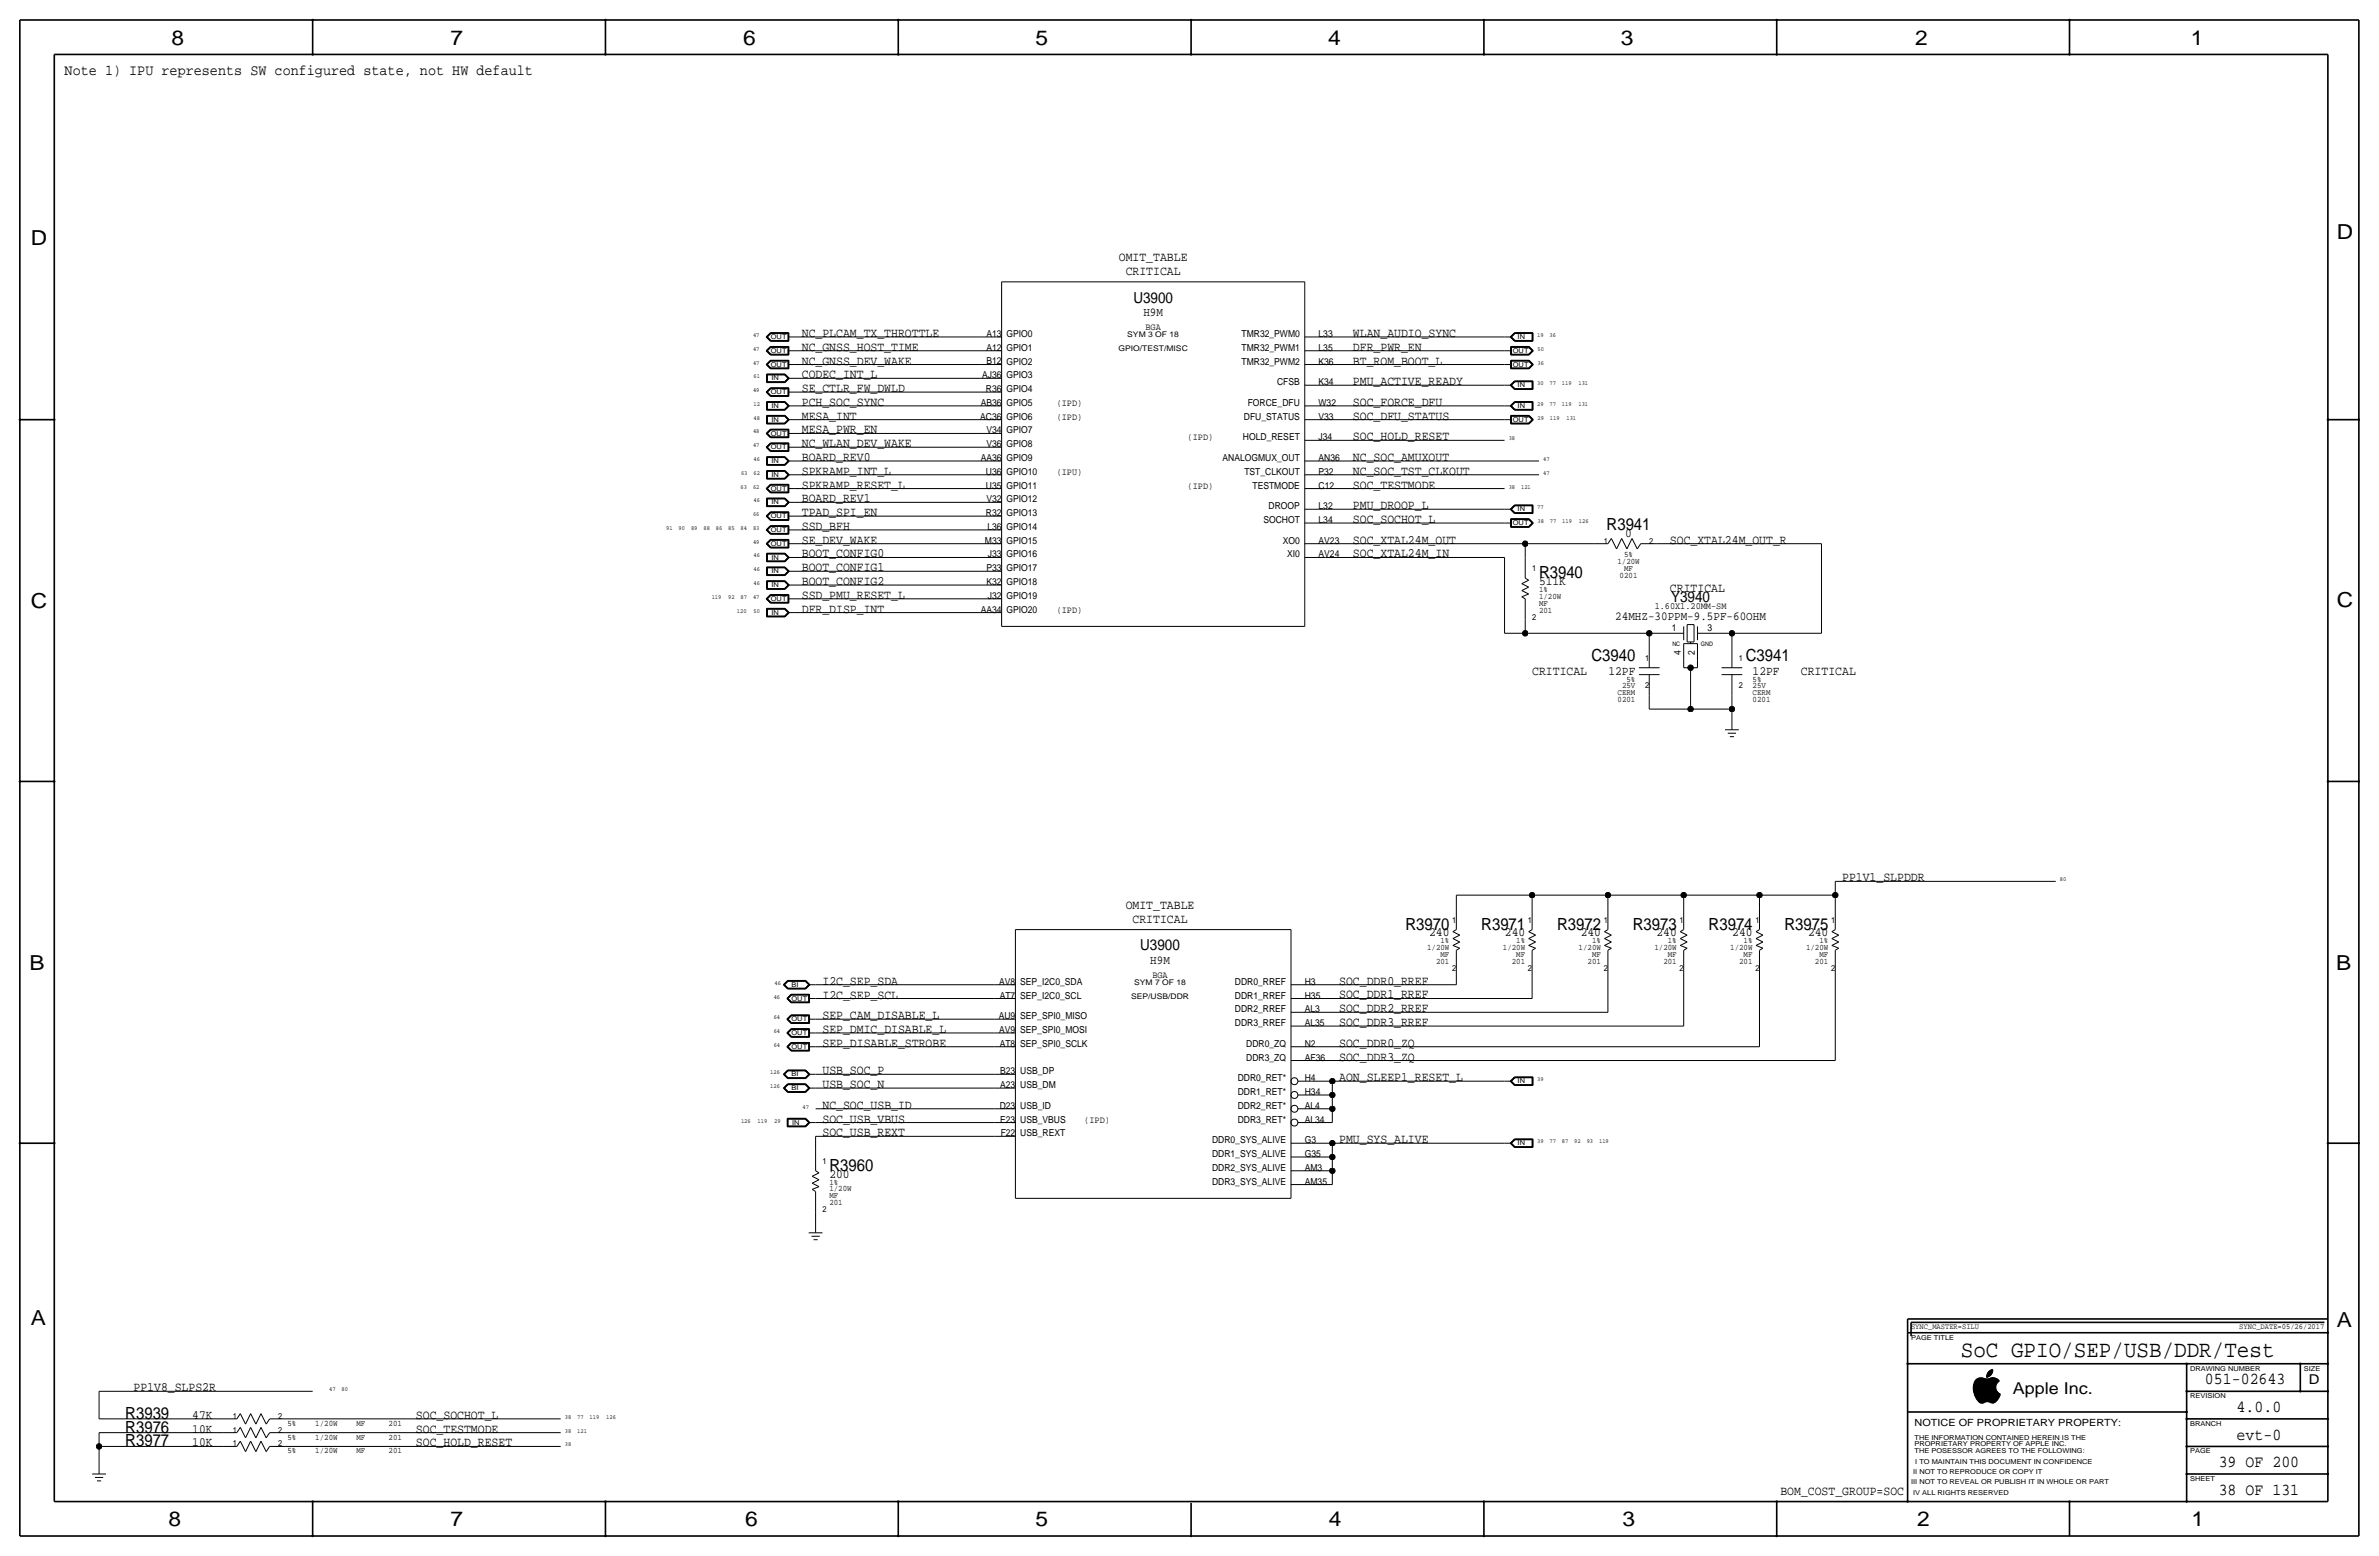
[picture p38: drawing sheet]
<svg xmlns="http://www.w3.org/2000/svg" width="877mm" height="574mm" viewBox="0 0 877 574" stroke-linecap="round" stroke-linejoin="round" font-family="sans-serif">
<defs><g id="words">
<text font-size="8.6" x="722.9" y="500.1">SoC GPIO/SEP/USB/DDR/Test</text>
<g font-size="7.6">
<text x="63.2" y="16.5">8</text>
<text x="166.1" y="16.5">7</text>
<text x="274" y="16.5">6</text>
<text x="381.7" y="16.5">5</text>
<text x="489.7" y="16.5">4</text>
<text x="597.6" y="16.5">3</text>
<text x="706.1" y="16.5">2</text>
<text x="807.7" y="16.5">1</text>
<text x="861.5" y="88.1">D</text>
<text x="11.4" y="90.4">D</text>
<text x="11.4" y="224.3">C</text>
<text x="861.5" y="223.8">C</text>
<text x="10.8" y="357.6">B</text>
<text x="861.3" y="357.4">B</text>
<text x="11.3" y="488.4">A</text>
<text x="861.5" y="489.2">A</text>
<text x="62.2" y="562.6">8</text>
<text x="166" y="562.6">7</text>
<text x="274.8" y="562.6">6</text>
<text x="381.7" y="562.6">5</text>
<text x="489.9" y="562.6">4</text>
<text x="598.1" y="562.6">3</text>
<text x="706.8" y="562.6">2</text>
<text x="807.9" y="562.6">1</text>
</g>
<g font-size="6.2">
<text x="592.3" y="195.3">R3941</text>
<text x="567.4" y="213.1">R3940</text>
<text x="586.7" y="243.6">C3940</text>
<text x="643.6" y="243.6">C3941</text>
<text x="518.2" y="342.6">R3970</text>
<text x="546.1" y="342.6">R3971</text>
<text x="574" y="342.6">R3972</text>
<text x="602" y="342.6">R3973</text>
<text x="629.9" y="342.6">R3974</text>
<text x="657.9" y="342.6">R3975</text>
<text x="305.8" y="431.5">R3960</text>
<text x="812.9" y="510.3">051-02643</text>
<text x="824.6" y="520.4">4.0.0</text>
<text x="46.2" y="523">R3939</text>
<text x="46.2" y="528.1">R3976</text>
<text x="46.2" y="533.1">R3977</text>
<text x="824.6" y="530.6">evt-0</text>
<text x="818" y="540.8">39 OF 200</text>
<text x="818" y="550.9">38 OF 131</text>
</g>
<text font-size="6" x="742.1" y="513.9">Apple Inc.</text>
<g font-size="5.6">
<text x="23.8" y="27.7">Note 1) IPU represents SW configured state, not HW default</text>
<text x="417.8" y="111.5">U3900</text>
<text x="616.1" y="222">Y3940</text>
<text x="420.4" y="350.3">U3900</text>
</g>
<text font-size="5" x="851.2" y="510.3">D</text>
<g font-size="4.7">
<text x="412.5" y="96.3">OMIT_TABLE</text>
<text x="415" y="101.3">CRITICAL</text>
<text x="295.6" y="124.2">NC_PLCAM_TX_THROTTLE</text>
<text x="498.8" y="124.2">WLAN_AUDIO_SYNC</text>
<text x="295.6" y="129.3">NC_GNSS_HOST_TIME</text>
<text x="498.8" y="129.3">DFR_PWR_EN</text>
<text x="295.6" y="134.4">NC_GNSS_DEV_WAKE</text>
<text x="498.8" y="134.4">BT_ROM_BOOT_L</text>
<text x="295.6" y="139.4">CODEC_INT_L</text>
<text x="498.8" y="142">PMU_ACTIVE_READY</text>
<text x="295.6" y="149.6">PCH_SOC_SYNC</text>
<text x="295.6" y="144.5">SE_CTLR_FW_DWLD</text>
<text x="498.8" y="149.6">SOC_FORCE_DFU</text>
<text x="295.6" y="154.7">MESA_INT</text>
<text x="498.8" y="154.7">SOC_DFU_STATUS</text>
<text x="295.6" y="159.8">MESA_PWR_EN</text>
<text x="295.6" y="164.8">NC_WLAN_DEV_WAKE</text>
<text x="498.8" y="162.3">SOC_HOLD_RESET</text>
<text x="295.6" y="169.9">BOARD_REV0</text>
<text x="498.8" y="169.9">NC_SOC_AMUXOUT</text>
<text x="295.6" y="175">SPKRAMP_INT_L</text>
<text x="498.8" y="175">NC_SOC_TST_CLKOUT</text>
<text x="295.6" y="180.1">SPKRAMP_RESET_L</text>
<text x="295.6" y="185.2">BOARD_REV1</text>
<text x="498.8" y="180.1">SOC_TESTMODE</text>
<text x="295.6" y="190.2">TPAD_SPI_EN</text>
<text x="498.8" y="187.7">PMU_DROOP_L</text>
<text x="295.6" y="195.3">SSD_BFH</text>
<text x="498.8" y="192.8">SOC_SOCHOT_L</text>
<text x="599.2" y="197.9">0</text>
<text x="295.6" y="200.4">SE_DEV_WAKE</text>
<text x="498.8" y="200.4">SOC_XTAL24M_OUT</text>
<text x="615.6" y="200.4">SOC_XTAL24M_OUT_R</text>
<text x="295.6" y="205.5">BOOT_CONFIG0</text>
<text x="498.8" y="205.5">SOC_XTAL24M_IN</text>
<text x="295.6" y="210.6">BOOT_CONFIG1</text>
<text x="295.6" y="215.6">BOOT_CONFIG2</text>
<text x="567.4" y="215.6">511K</text>
<text x="295.6" y="220.7">SSD_PMU_RESET_L</text>
<text x="615.7" y="218.2">CRITICAL</text>
<text x="295.6" y="225.8">DFR_DISP_INT</text>
<text x="564.9" y="248.7">CRITICAL</text>
<text x="593" y="248.7">12PF</text>
<text x="646.1" y="248.7">12PF</text>
<text x="663.9" y="248.7">CRITICAL</text>
<text x="679.1" y="324.9">PP1V1_SLPDDR</text>
<text x="415" y="335">OMIT_TABLE</text>
<text x="417.5" y="340.1">CRITICAL</text>
<text x="526.9" y="345.2">240</text>
<text x="554.8" y="345.2">240</text>
<text x="582.8" y="345.2">240</text>
<text x="610.7" y="345.2">240</text>
<text x="638.6" y="345.2">240</text>
<text x="666.6" y="345.2">240</text>
<text x="303.2" y="363">I2C_SEP_SDA</text>
<text x="493.7" y="363">SOC_DDR0_RREF</text>
<text x="303.2" y="368">I2C_SEP_SCL</text>
<text x="493.7" y="368">SOC_DDR1_RREF</text>
<text x="303.2" y="375.7">SEP_CAM_DISABLE_L</text>
<text x="493.7" y="373.1">SOC_DDR2_RREF</text>
<text x="303.2" y="380.7">SEP_DMIC_DISABLE_L</text>
<text x="493.7" y="378.2">SOC_DDR3_RREF</text>
<text x="303.2" y="385.8">SEP_DISABLE_STROBE</text>
<text x="493.7" y="385.8">SOC_DDR0_ZQ</text>
<text x="303.2" y="396">USB_SOC_P</text>
<text x="493.7" y="390.9">SOC_DDR3_ZQ</text>
<text x="303.2" y="401.1">USB_SOC_N</text>
<text x="493.7" y="398.5">AON_SLEEP1_RESET_L</text>
<text x="303.2" y="408.7">NC_SOC_USB_ID</text>
<text x="303.2" y="413.8">SOC_USB_VBUS</text>
<text x="303.2" y="418.8">SOC_USB_REXT</text>
<text x="493.7" y="421.4">PMU_SYS_ALIVE</text>
<text x="305.8" y="434.1">200</text>
<text x="49.2" y="512.8">PP1V8_SLPS2R</text>
<text x="70.9" y="523">47K</text>
<text x="153.4" y="523">SOC_SOCHOT_L</text>
<text x="70.9" y="528.1">10K</text>
<text x="70.9" y="533.1">10K</text>
<text x="153.4" y="528.1">SOC_TESTMODE</text>
<text x="153.4" y="533.1">SOC_HOLD_RESET</text>
<text x="656.4" y="550.9">BOM_COST_GROUP=SOC</text>
</g>
<g font-size="4.5">
<text x="421.5" y="116.6">H9M</text>
<text x="595.5" y="228.3">24MHZ-30PPM-9.5PF-60OHM</text>
<text x="424.1" y="355.3">H9M</text>
</g>
<text font-size="3.7" x="705.8" y="525.5">NOTICE OF PROPRIETARY PROPERTY:</text>
<g font-size="3.5">
<text x="363.7" y="124.2">A13</text>
<text x="371" y="124.2">GPIO0</text>
<text x="422.3" y="121.7">BGA</text>
<text x="457.7" y="124.2">TMR32_PWM0</text>
<text x="486.1" y="124.2">L33</text>
<text x="363.7" y="129.3">A12</text>
<text x="371" y="129.3">GPIO1</text>
<text x="457.7" y="129.3">TMR32_PWM1</text>
<text x="486.1" y="129.3">L35</text>
<text x="363.7" y="134.3">B12</text>
<text x="371" y="134.4">GPIO2</text>
<text x="457.7" y="134.4">TMR32_PWM2</text>
<text x="486.1" y="134.4">K36</text>
<text x="362.1" y="139.4">AJ36</text>
<text x="371" y="139.4">GPIO3</text>
<text x="470.8" y="142">CFSB</text>
<text x="486.1" y="142">K34</text>
<text x="361.6" y="149.6">AB36</text>
<text x="363.5" y="144.5">R36</text>
<text x="371" y="149.6">GPIO5</text>
<text x="371" y="144.5">GPIO4</text>
<text x="389.6" y="149.6">(IPD)</text>
<text x="460" y="149.6">FORCE_DFU</text>
<text x="486.1" y="149.6">W32</text>
<text x="361.4" y="154.7">AC36</text>
<text x="371" y="154.7">GPIO6</text>
<text x="389.6" y="154.7">(IPD)</text>
<text x="458.6" y="154.7">DFU_STATUS</text>
<text x="486.1" y="154.7">V33</text>
<text x="363.7" y="159.7">V34</text>
<text x="371" y="159.8">GPIO7</text>
<text x="363.7" y="164.8">V36</text>
<text x="371" y="164.8">GPIO8</text>
<text x="437.8" y="162.3">(IPD)</text>
<text x="458.2" y="162.3">HOLD_RESET</text>
<text x="486.1" y="162.3">J34</text>
<text x="361.6" y="169.9">AA36</text>
<text x="371" y="169.9">GPIO9</text>
<text x="450.7" y="169.9">ANALOGMUX_OUT</text>
<text x="486.1" y="169.9">AN36</text>
<text x="363.5" y="175">U36</text>
<text x="371" y="175">GPIO10</text>
<text x="389.6" y="175">(IPU)</text>
<text x="458.8" y="175">TST_CLKOUT</text>
<text x="486.1" y="175">P32</text>
<text x="363.5" y="180.1">U35</text>
<text x="363.7" y="185.2">V32</text>
<text x="371" y="180.1">GPIO11</text>
<text x="371" y="185.2">GPIO12</text>
<text x="437.8" y="180.1">(IPD)</text>
<text x="461.7" y="180.1">TESTMODE</text>
<text x="486.1" y="180.1">C12</text>
<text x="363.5" y="190.2">R32</text>
<text x="371" y="190.2">GPIO13</text>
<text x="467.7" y="187.7">DROOP</text>
<text x="486.1" y="187.7">L32</text>
<text x="364" y="195.3">L36</text>
<text x="371" y="195.3">GPIO14</text>
<text x="465.8" y="192.8">SOCHOT</text>
<text x="486.1" y="192.8">L34</text>
<text x="363.1" y="200.4">M33</text>
<text x="371" y="200.4">GPIO15</text>
<text x="472.9" y="200.4">XO0</text>
<text x="486.1" y="200.4">AV23</text>
<text x="364.2" y="205.5">J33</text>
<text x="371" y="205.5">GPIO16</text>
<text x="474.5" y="205.5">XI0</text>
<text x="486.1" y="205.5">AV24</text>
<text x="363.7" y="215.6">K32</text>
<text x="363.7" y="210.6">P33</text>
<text x="371" y="215.6">GPIO18</text>
<text x="371" y="210.6">GPIO17</text>
<text x="364.2" y="220.7">J32</text>
<text x="371" y="220.7">GPIO19</text>
<text x="361.6" y="225.8">AA34</text>
<text x="371" y="225.8">GPIO20</text>
<text x="389.6" y="225.8">(IPD)</text>
<text x="610" y="224.5">1.60X1.20MM-SM</text>
<text x="616.3" y="232.7">1</text>
<text x="629.5" y="232.7">3</text>
<text x="619.7" y="241.3" transform="rotate(-90 619.7 241.3)">4</text>
<text x="624.8" y="241.3" transform="rotate(-90 624.8 241.3)">2</text>
<text x="368.4" y="363">AV8</text>
<text x="376.1" y="363">SEP_I2C0_SDA</text>
<text x="424.8" y="360.4">BGA</text>
<text x="455.3" y="363">DDR0_RREF</text>
<text x="481" y="363">H3</text>
<text x="368.6" y="368">AT7</text>
<text x="376.1" y="368.1">SEP_I2C0_SCL</text>
<text x="455.3" y="368">DDR1_RREF</text>
<text x="481" y="368.1">H35</text>
<text x="368.2" y="375.7">AU9</text>
<text x="376.1" y="375.7">SEP_SPI0_MISO</text>
<text x="455.3" y="373.1">DDR2_RREF</text>
<text x="481" y="373.1">AL3</text>
<text x="368.4" y="380.7">AV9</text>
<text x="376.1" y="380.8">SEP_SPI0_MOSI</text>
<text x="455.3" y="378.2">DDR3_RREF</text>
<text x="481" y="378.2">AL35</text>
<text x="368.6" y="385.8">AT8</text>
<text x="376.1" y="385.8">SEP_SPI0_SCLK</text>
<text x="459.5" y="385.8">DDR0_ZQ</text>
<text x="481" y="385.8">N2</text>
<text x="368.7" y="396">B23</text>
<text x="376.1" y="396">USB_DP</text>
<text x="459.5" y="390.9">DDR3_ZQ</text>
<text x="481" y="390.9">AF36</text>
<text x="368.7" y="401.1">A23</text>
<text x="376.1" y="401.1">USB_DM</text>
<text x="456.3" y="398.5">DDR0_RET*</text>
<text x="481" y="398.5">H4</text>
<text x="456.3" y="403.6">DDR1_RET*</text>
<text x="481" y="403.6">H34</text>
<text x="368.6" y="408.7">D23</text>
<text x="368.7" y="413.8">E23</text>
<text x="376.1" y="413.8">USB_VBUS</text>
<text x="376.1" y="408.7">USB_ID</text>
<text x="399.7" y="413.8">(IPD)</text>
<text x="456.3" y="408.7">DDR2_RET*</text>
<text x="456.3" y="413.8">DDR3_RET*</text>
<text x="481" y="413.8">AL34</text>
<text x="481" y="408.7">AL4</text>
<text x="368.9" y="418.8">F22</text>
<text x="376.1" y="418.9">USB_REXT</text>
<text x="446.8" y="421.4">DDR0_SYS_ALIVE</text>
<text x="481" y="421.4">G3</text>
<text x="446.8" y="426.5">DDR1_SYS_ALIVE</text>
<text x="446.8" y="431.5">DDR2_SYS_ALIVE</text>
<text x="481" y="431.5">AM3</text>
<text x="481" y="426.5">G35</text>
<text x="446.8" y="436.6">DDR3_SYS_ALIVE</text>
<text x="481" y="436.6">AM35</text>
</g>
<g font-size="3.1">
<text x="591.3" y="200.4">1</text>
<text x="608" y="200.4">2</text>
<text x="596.3" y="208">1/20W</text>
<text x="598.8" y="205.5">5%</text>
<text x="564.8" y="210.6">1</text>
<text x="597.1" y="213.1">0201</text>
<text x="598.8" y="210.6">MF</text>
<text x="567.4" y="218.2">1%</text>
<text x="567.4" y="220.7">1/20W</text>
<text x="567.4" y="223.3">MF</text>
<text x="567.4" y="225.8">201</text>
<text x="564.8" y="228.3">2</text>
<text x="606.5" y="243.6">1</text>
<text x="641" y="243.6">1</text>
<text x="599.6" y="251.2">5%</text>
<text x="646.1" y="251.2">5%</text>
<text x="596.3" y="256.3">CERM</text>
<text x="598" y="253.7">25V</text>
<text x="606.5" y="253.7">2</text>
<text x="641" y="253.7">2</text>
<text x="646.1" y="256.3">CERM</text>
<text x="646.1" y="253.7">25V</text>
<text x="596.3" y="258.8">0201</text>
<text x="646.1" y="258.8">0201</text>
<text x="535.4" y="340.1">1</text>
<text x="563.3" y="340.1">1</text>
<text x="591.3" y="340.1">1</text>
<text x="619.2" y="340.1">1</text>
<text x="647.1" y="340.1">1</text>
<text x="675.1" y="340.1">1</text>
<text x="531.1" y="347.7">1%</text>
<text x="559" y="347.7">1%</text>
<text x="586.9" y="347.7">1%</text>
<text x="614.9" y="347.7">1%</text>
<text x="642.8" y="347.7">1%</text>
<text x="670.8" y="347.7">1%</text>
<text x="526.1" y="350.3">1/20W</text>
<text x="531.1" y="352.8">MF</text>
<text x="554.1" y="350.3">1/20W</text>
<text x="559" y="352.8">MF</text>
<text x="582" y="350.3">1/20W</text>
<text x="586.9" y="352.8">MF</text>
<text x="609.9" y="350.3">1/20W</text>
<text x="614.9" y="352.8">MF</text>
<text x="637.9" y="350.3">1/20W</text>
<text x="642.8" y="352.8">MF</text>
<text x="665.8" y="350.3">1/20W</text>
<text x="670.8" y="352.8">MF</text>
<text x="529.4" y="355.3">201</text>
<text x="535.4" y="357.9">2</text>
<text x="557.4" y="355.3">201</text>
<text x="563.3" y="357.9">2</text>
<text x="585.3" y="355.3">201</text>
<text x="591.3" y="357.9">2</text>
<text x="613.2" y="355.3">201</text>
<text x="619.2" y="357.9">2</text>
<text x="641.2" y="355.3">201</text>
<text x="647.1" y="357.9">2</text>
<text x="669.1" y="355.3">201</text>
<text x="675.1" y="357.9">2</text>
<text x="303.2" y="429">1</text>
<text x="305.8" y="436.6">1%</text>
<text x="305.8" y="439.2">1/20W</text>
<text x="305.8" y="441.7">MF</text>
<text x="303.2" y="446.8">2</text>
<text x="305.8" y="444.2">201</text>
<text x="85.8" y="523">1</text>
<text x="102.6" y="523">2</text>
<text x="106" y="525.5">5%</text>
<text x="116.2" y="525.5">1/20W</text>
<text x="131.4" y="525.5">MF</text>
<text x="143.3" y="525.5">201</text>
<text x="85.8" y="528.1">1</text>
<text x="85.8" y="533.1">1</text>
<text x="102.6" y="528.1">2</text>
<text x="102.6" y="533.1">2</text>
<text x="106" y="530.6">5%</text>
<text x="116.2" y="530.6">1/20W</text>
<text x="131.4" y="530.6">MF</text>
<text x="143.3" y="530.6">201</text>
<text x="106" y="535.7">5%</text>
<text x="116.2" y="535.7">1/20W</text>
<text x="131.4" y="535.7">MF</text>
<text x="143.3" y="535.7">201</text>
</g>
<g font-size="2.9">
<text x="415.6" y="124.2">SYM 3 OF 18</text>
<text x="412.4" y="129.3">GPIO/TEST/MISC</text>
<text x="418.1" y="363">SYM 7 OF 18</text>
<text x="417" y="368">SEP/USB/DDR</text>
<text x="704.5" y="490">SYNC_MASTER=SILU</text>
<text x="825.6" y="490">SYNC_DATE=05/26/2017</text>
</g>
<g font-size="2.5">
<text x="284.2" y="125">OUT</text>
<text x="559.5" y="125">IN</text>
<text x="284.2" y="130">OUT</text>
<text x="557.7" y="130">OUT</text>
<text x="284.2" y="135.1">OUT</text>
<text x="557.7" y="135.1">OUT</text>
<text x="284.4" y="140.2">IN</text>
<text x="559.5" y="142.7">IN</text>
<text x="284.2" y="145.3">OUT</text>
<text x="284.4" y="155.4">IN</text>
<text x="284.4" y="150.4">IN</text>
<text x="557.7" y="155.4">OUT</text>
<text x="559.5" y="150.4">IN</text>
<text x="284.2" y="160.5">OUT</text>
<text x="284.2" y="165.6">OUT</text>
<text x="284.4" y="170.7">IN</text>
<text x="284.4" y="175.8">IN</text>
<text x="284.2" y="180.8">OUT</text>
<text x="284.4" y="185.9">IN</text>
<text x="284.2" y="191">OUT</text>
<text x="559.5" y="188.5">IN</text>
<text x="284.2" y="196.1">OUT</text>
<text x="557.7" y="193.5">OUT</text>
<text x="284.2" y="201.2">OUT</text>
<text x="284.4" y="206.2">IN</text>
<text x="284.4" y="211.3">IN</text>
<text x="284.2" y="221.5">OUT</text>
<text x="284.4" y="216.4">IN</text>
<text x="284.4" y="226.6">IN</text>
<text x="291.8" y="363.7">BI</text>
<text x="291.8" y="368.8">OUT</text>
<text x="291.8" y="376.4">OUT</text>
<text x="291.8" y="381.5">OUT</text>
<text x="291.8" y="386.6">OUT</text>
<text x="291.8" y="401.8">BI</text>
<text x="291.8" y="396.7">BI</text>
<text x="559.5" y="399.3">IN</text>
<text x="292" y="414.5">IN</text>
<text x="559.5" y="422.1">IN</text>
<text x="704.5" y="493.8">PAGE TITLE</text>
<text x="807.4" y="505.2">DRAWING NUMBER</text>
<text x="849.3" y="505.2">SIZE</text>
<text x="807.4" y="515.4">REVISION</text>
<text x="807.4" y="525.5">BRANCH</text>
<text x="705.8" y="533.1">PROPRIETARY PROPERTY OF APPLE INC.</text>
<text x="705.8" y="530.6">THE INFORMATION CONTAINED HEREIN IS THE</text>
<text x="705.8" y="535.7">THE POSESSOR AGREES TO THE FOLLOWING:</text>
<text x="706.1" y="539.5">I TO MAINTAIN THIS DOCUMENT IN CONFIDENCE</text>
<text x="807.4" y="535.7">PAGE</text>
<text x="705.3" y="543.3">II NOT TO REPRODUCE OR COPY IT</text>
<text x="807.4" y="545.8">SHEET</text>
<text x="704.5" y="547.1">III NOT TO REVEAL OR PUBLISH IT IN WHOLE OR PART</text>
<text x="705.3" y="550.9">IV ALL RIGHTS RESERVED</text>
</g>
<g font-size="2.3">
<text x="277.6" y="124.2">47</text>
<text x="566.7" y="124.2">19</text>
<text x="571.2" y="124.2">36</text>
<text x="277.6" y="129.3">47</text>
<text x="566.8" y="129.3">50</text>
<text x="277.6" y="134.4">47</text>
<text x="566.8" y="134.4">36</text>
<text x="277.8" y="139.4">61</text>
<text x="566.7" y="142">30</text>
<text x="571.2" y="142">77</text>
<text x="575.8" y="142">119</text>
<text x="581.9" y="142">131</text>
<text x="277.6" y="144.5">49</text>
<text x="277.8" y="149.6">12</text>
<text x="566.7" y="149.6">29</text>
<text x="571.2" y="149.6">77</text>
<text x="575.8" y="149.6">119</text>
<text x="581.9" y="149.6">131</text>
<text x="277.8" y="154.7">48</text>
<text x="566.8" y="154.7">29</text>
<text x="571.4" y="154.7">119</text>
<text x="577.5" y="154.7">131</text>
<text x="277.6" y="159.8">48</text>
<text x="277.6" y="164.8">47</text>
<text x="556.2" y="162.3">38</text>
<text x="277.8" y="169.9">46</text>
<text x="568.9" y="169.9">47</text>
<text x="273.2" y="175">63</text>
<text x="277.8" y="175">62</text>
<text x="568.9" y="175">47</text>
<text x="273.1" y="180.1">63</text>
<text x="277.6" y="180.1">62</text>
<text x="277.8" y="185.2">46</text>
<text x="556.2" y="180.1">38</text>
<text x="560.8" y="180.1">121</text>
<text x="277.6" y="190.2">66</text>
<text x="566.7" y="187.7">77</text>
<text x="245.6" y="195.3">91</text>
<text x="250.2" y="195.3">90</text>
<text x="254.8" y="195.3">89</text>
<text x="259.3" y="195.3">88</text>
<text x="263.9" y="195.3">86</text>
<text x="268.5" y="195.3">85</text>
<text x="273.1" y="195.3">84</text>
<text x="277.6" y="195.3">83</text>
<text x="566.8" y="192.8">38</text>
<text x="571.4" y="192.8">77</text>
<text x="576" y="192.8">119</text>
<text x="582.1" y="192.8">126</text>
<text x="277.6" y="200.4">49</text>
<text x="277.8" y="205.5">46</text>
<text x="277.8" y="215.6">46</text>
<text x="277.8" y="210.6">46</text>
<text x="262.4" y="220.7">119</text>
<text x="268.5" y="220.7">92</text>
<text x="273" y="220.7">87</text>
<text x="277.6" y="220.7">47</text>
<text x="271.7" y="225.8">120</text>
<text x="277.8" y="225.8">50</text>
<text x="616.6" y="238">NC</text>
<text x="627.1" y="238">GND</text>
<text x="759.4" y="324.9">80</text>
<text x="285.5" y="363">46</text>
<text x="285.2" y="368">46</text>
<text x="285.2" y="375.7">64</text>
<text x="285.2" y="380.7">64</text>
<text x="285.2" y="385.8">64</text>
<text x="283.9" y="396">126</text>
<text x="283.9" y="401.1">126</text>
<text x="566.7" y="398.5">39</text>
<text x="273.2" y="413.8">126</text>
<text x="279.3" y="413.8">119</text>
<text x="285.4" y="413.8">29</text>
<text x="295.9" y="408.7">47</text>
<text x="566.7" y="421.4">39</text>
<text x="571.2" y="421.4">77</text>
<text x="575.8" y="421.4">87</text>
<text x="580.4" y="421.4">92</text>
<text x="585" y="421.4">93</text>
<text x="589.5" y="421.4">119</text>
<text x="121.4" y="512.8">47</text>
<text x="125.9" y="512.8">80</text>
<text x="208.2" y="523">38</text>
<text x="212.8" y="523">77</text>
<text x="217.4" y="523">119</text>
<text x="223.5" y="523">126</text>
<text x="208.2" y="528.1">38</text>
<text x="208.2" y="533.1">38</text>
<text x="212.8" y="528.1">121</text>
</g>
</g></defs>
<g fill="none" stroke="#000" stroke-width=".37">
<path d="M369.3 103.9h111.7zM369.3 103.9v127zM481 103.9v127zM282.4 134.4l1.6 1.5zM282.4 129.3l1.6 1.6zM282.4 124.2l1.6 1.6zM282.4 134.4l1.6-1.6zM282.4 129.3l1.6-1.6zM282.4 124.2l1.6-1.6zM282.6 137.9h6.8zM282.6 134.4l1.5 1.4zM282.6 129.3l1.5 1.5z"/>
<path d="M282.6 124.2l1.5 1.5zM282.6 134.4l1.5-1.5zM282.6 129.3l1.5-1.5zM282.6 124.2l1.5-1.5zM282.6 137.9v3.1zM282.7 138v2.9zM282.7 138h6.7zM282.8 134.4l1.3-1.4zM282.8 129.3l1.3-1.4zM282.8 124.2l1.3-1.4zM282.8 134.4l1.3 1.3zM282.8 129.3l1.3 1.4z"/>
<path d="M282.8 124.2l1.3 1.4zM282.8 138.1v2.7zM282.8 138.1h6.5zM282.9 134.4l1.3-1.3zM282.9 124.2l1.3-1.3zM282.9 138.2h6.4zM282.9 138.2v2.5zM282.9 134.4l1.3 1.2zM282.9 129.3l1.3 1.3zM282.9 124.2l1.3 1.3zM284 132.8h6.8zM284 127.7h6.8z"/>
<path d="M284 122.6h6.8zM284 135.9h6.8zM284 130.9h6.8zM284 125.8h6.8zM284.1 132.9h6.6zM284.1 127.8h6.6zM284.1 122.7h6.6zM284.1 135.8h6.6zM284.1 130.8h6.6zM284.1 125.7h6.6zM284.1 135.7h6.5zM284.1 130.7h6.5z"/>
<path d="M284.1 125.6h6.5zM284.1 133h6.5zM284.1 127.9h6.5zM284.1 122.8h6.5zM284.2 128l-1.3 1.3zM284.2 133.1h6.3zM284.2 135.6h6.3zM284.2 128h6.3zM284.2 130.6h6.3zM284.2 122.9h6.3zM284.2 125.5h6.3zM289.3 138.2l1.2 1.2z"/>
<path d="M289.3 138.1l1.4 1.3zM289.4 138l1.4 1.4zM289.4 137.9l1.6 1.5zM290.5 133.1v2.5zM290.5 128v2.6zM290.5 122.9v2.6zM290.5 134.4h2.6zM290.5 129.3h2.6zM290.5 124.2h2.6zM290.5 139.4h2.6zM290.6 133v2.7zM290.6 127.9v2.8z"/>
<path d="M290.6 122.8v2.8zM290.7 132.9v2.9zM290.7 127.8v3zM290.7 122.7v3zM290.8 132.8v3.1zM290.8 127.7v3.2zM290.8 122.6v3.2zM293.1 124.2h68.5zM293.1 134.4h68.5zM293.1 129.3h68.5zM293.1 139.4h68.5zM361.6 129.3h7.7z"/>
<path d="M361.6 124.2h7.7zM361.6 134.4h7.7zM361.6 139.4h7.7zM481 134.4h7.6zM481 129.3h7.6zM481 124.2h7.6zM488.6 134.4h66.1zM488.6 129.3h66.1zM488.6 124.2h66.1zM554.7 134.4h2.5zM554.7 124.2h2.5zM554.7 129.3h2.5z"/>
<path d="M556.8 124.2l1.5 1.6zM556.8 124.2l1.5-1.6zM556.9 135.9h6.8zM556.9 132.8v3.1zM556.9 124.2l1.5-1.5zM556.9 130.9h6.8zM556.9 127.7v3.2zM556.9 132.8h6.8zM556.9 127.7h6.8zM556.9 124.2l1.5 1.5zM557 132.9v2.9zM557 135.8h6.7z"/>
<path d="M557 127.8v3zM557 130.8h6.7zM557 132.9h6.7zM557 127.8h6.7zM557.1 124.2l1.3 1.4zM557.1 133v2.7zM557.1 135.7h6.5zM557.1 127.9v2.8zM557.1 130.7h6.5zM557.1 133h6.5zM557.1 127.9h6.5zM557.2 124.2l1.3 1.3z"/>
<path d="M557.2 133.1h6.4zM557.2 133.1v2.5zM557.2 135.6h6.4zM557.2 124.2l1.3-1.3zM557.2 128h6.4zM557.2 128v2.6zM557.2 130.6h6.4zM558.3 122.6h6.8zM558.3 125.8h6.8zM558.4 122.7h6.6zM558.4 125.7h6.6zM558.4 122.8h6.5z"/>
<path d="M558.4 125.6h6.5zM558.4 122.8l-1.3 1.4zM558.5 122.9h6.3zM558.5 125.5h6.3zM563.6 133.1l1.2 1.3zM563.6 128l1.2 1.3zM563.6 135.6l1.2-1.2zM563.6 130.6l1.2-1.3zM563.6 133l1.4 1.4zM563.6 127.9l1.4 1.4zM563.6 130.7l1.4-1.4zM563.7 135.8l1.4-1.4z"/>
<path d="M563.7 130.8l1.4-1.5zM563.7 132.9l1.4 1.5zM563.7 127.8l1.4 1.5zM563.7 132.8l1.6 1.6zM563.7 127.7l1.6 1.6zM563.7 135.9l1.6-1.5zM564.8 122.9v2.6zM564.9 122.8v2.8zM565 134.4l-1.4 1.3zM565 122.7v3zM565.1 122.6v3.2zM565.3 129.3l-1.6 1.6z"/>
<path d="M282.4 144.5l1.6 1.6zM282.4 159.8l1.6 1.5zM282.4 144.5l1.6-1.5zM282.4 159.8l1.6-1.6zM282.6 153.1h6.8zM282.6 148h6.8zM282.6 144.5l1.5 1.5zM282.6 159.8l1.5 1.4zM282.6 144.5l1.5-1.4zM282.6 159.8l1.5-1.5zM282.6 153.1v3.2zM282.6 156.3h6.8z"/>
<path d="M282.6 148v3.2zM282.6 151.2h6.8zM282.6 141h6.8zM282.7 153.2v3zM282.7 156.2h6.7zM282.7 148.1v3zM282.7 151.1h6.7zM282.7 140.9h6.7zM282.7 153.2h6.7zM282.7 148.1h6.7zM282.8 144.5l1.3-1.3zM282.8 159.8l1.3-1.4z"/>
<path d="M282.8 144.5l1.3 1.4zM282.8 159.8l1.3 1.3zM282.8 153.3v2.8zM282.8 156.1h6.5zM282.8 148.2v2.8zM282.8 151h6.5zM282.8 140.8h6.5zM282.8 153.3h6.5zM282.8 148.2h6.5zM282.9 144.5l1.3-1.2zM282.9 153.4h6.4zM282.9 153.4v2.6z"/>
<path d="M282.9 156h6.4zM282.9 148.3h6.4zM282.9 148.3v2.6zM282.9 150.9h6.4zM282.9 140.7h6.4zM282.9 144.5l1.3 1.3zM282.9 159.8l1.3 1.2zM284 143h6.8zM284 158.2h6.8zM284 146.1h6.8zM284.1 143.1h6.6zM284.1 158.3h6.6z"/>
<path d="M284.1 146h6.6zM284.1 145.9h6.5zM284.1 143.2h6.5zM284.1 158.4h6.5zM284.2 158.5l-1.3 1.3zM284.2 143.3h6.3zM284.2 145.8h6.3zM284.2 158.5h6.3zM289.3 156l1.2-1.3zM289.3 150.9l1.2-1.3zM289.3 140.7l1.2-1.3zM289.3 153.4l1.2 1.3z"/>
<path d="M289.3 148.3l1.2 1.3zM289.3 156.1l1.4-1.4zM289.3 151l1.4-1.4zM289.3 140.8l1.4-1.4zM289.3 153.3l1.4 1.4zM289.3 148.2l1.4 1.4zM289.4 156.2l1.4-1.5zM289.4 151.1l1.4-1.5zM289.4 140.9l1.4-1.5zM289.4 153.2l1.4 1.5zM289.4 148.1l1.4 1.5zM289.4 153.1l1.6 1.6z"/>
<path d="M289.4 148l1.6 1.6zM289.4 156.3l1.6-1.6zM289.4 151.2l1.6-1.6zM289.4 141l1.6-1.6zM290.5 143.3v2.5zM290.5 158.5v2.5zM290.5 144.5h2.6zM290.5 159.8h2.6zM290.5 154.7h2.6zM290.5 149.6h2.6zM290.6 143.2v2.7zM290.6 158.4v2.7z"/>
<path d="M290.7 143.1v2.9zM290.7 158.3v2.9zM290.8 143v3.1zM290.8 158.2v3.1zM293.1 154.7h68.5zM293.1 159.8h68.5zM293.1 149.6h68.5zM293.1 144.5h68.5zM361.6 149.6h7.7zM361.6 154.7h7.7zM361.6 144.5h7.7zM361.6 159.8h7.7z"/>
<path d="M481 142h7.6zM481 149.6h7.6zM481 154.7h7.6zM488.6 142h66.1zM488.6 149.6h66.1zM488.6 154.7h66.1zM554.7 154.7h2.5zM554.7 149.6h2.5zM554.7 142h2.5zM556.8 149.6l1.5 1.6zM556.8 142l1.5 1.6zM556.9 156.3h6.8z"/>
<path d="M556.9 153.1v3.2zM556.9 149.6l1.5-1.5zM556.9 142l1.5-1.5zM556.9 153.1h6.8zM556.9 149.6l1.5 1.5zM556.9 142l1.5 1.5zM557 153.2v3zM557 156.2h6.7zM557 153.2h6.7zM557.1 149.6l1.3 1.4zM557.1 142l1.3 1.4zM557.1 149.6l1.3-1.4z"/>
<path d="M557.1 142l1.3-1.4zM557.1 153.3v2.8zM557.1 156.1h6.5zM557.1 153.3h6.5zM557.2 149.6l1.3 1.3zM557.2 142l1.3 1.3zM557.2 153.4h6.4zM557.2 153.4v2.6zM557.2 156h6.4zM557.2 149.6l1.3-1.3zM557.2 142l1.3-1.3zM558.3 148h6.8z"/>
<path d="M558.3 140.4h6.8zM558.3 148l-1.5 1.6zM558.3 140.4l-1.5 1.6zM558.3 151.2h6.8zM558.3 143.6h6.8zM558.4 148.1h6.6zM558.4 140.5h6.6zM558.4 151.1h6.6zM558.4 143.5h6.6zM558.4 148.2h6.5zM558.4 140.6h6.5zM558.4 151h6.5z"/>
<path d="M558.4 143.4h6.5zM558.5 148.3h6.3zM558.5 150.9h6.3zM558.5 140.7h6.3zM558.5 143.3h6.3zM563.6 153.4l1.2 1.3zM563.6 156l1.2-1.3zM563.6 153.3l1.4 1.4zM563.6 156.1l1.4-1.4zM563.7 156.2l1.4-1.5zM563.7 153.2l1.4 1.5zM563.7 153.1l1.6 1.6z"/>
<path d="M563.7 156.3l1.6-1.6zM564.8 148.3v2.6zM564.8 140.7v2.6zM564.9 148.2v2.8zM564.9 140.6v2.8zM565 148.1v3zM565 140.5v3zM565.1 148v3.2zM565.1 140.4v3.2zM282.4 164.8l1.6 1.6zM282.4 164.8l1.6-1.5zM282.6 168.4h6.8z"/>
<path d="M282.6 173.4h6.8zM282.6 164.8l1.5 1.5zM282.6 168.4v3.1zM282.6 171.5h6.8zM282.6 164.8l1.5-1.4zM282.6 173.4v3.2zM282.6 176.6h6.8zM282.7 168.5v2.9zM282.7 171.4h6.7zM282.7 173.5v3zM282.7 176.5h6.7zM282.7 168.5h6.7z"/>
<path d="M282.7 173.5h6.7zM282.8 164.8l1.3-1.3zM282.8 164.8l1.3 1.4zM282.8 168.6v2.7zM282.8 171.3h6.5zM282.8 173.6v2.8zM282.8 176.4h6.5zM282.8 168.6h6.5zM282.8 173.6h6.5zM282.9 168.7h6.4zM282.9 168.7v2.5zM282.9 171.2h6.4z"/>
<path d="M282.9 164.8l1.3-1.2zM282.9 173.7h6.4zM282.9 173.7v2.6zM282.9 176.3h6.4zM282.9 164.8l1.3 1.3zM284 163.3h6.8zM284 178.5h6.8zM284 166.4h6.8zM284 161.3h6.8zM284.1 163.4h6.6zM284.1 178.6h6.6zM284.1 166.3h6.6z"/>
<path d="M284.1 161.2h6.6zM284.1 166.2h6.5zM284.1 161.1h6.5zM284.1 163.5h6.5zM284.1 178.7h6.5zM284.2 163.6h6.3zM284.2 166.1h6.3zM284.2 161h6.3zM284.2 178.8h6.3zM289.3 176.3l1.2-1.3zM289.3 168.7l1.2 1.2zM289.3 173.7l1.2 1.3z"/>
<path d="M289.3 171.3l1.4-1.4zM289.3 176.4l1.4-1.4zM289.3 168.6l1.4 1.3zM289.3 173.6l1.4 1.4zM289.4 171.4l1.4-1.5zM289.4 176.5l1.4-1.5zM289.4 168.5l1.4 1.4zM289.4 173.5l1.4 1.5zM289.4 168.4l1.6 1.5zM289.4 173.4l1.6 1.6zM289.4 171.5l1.6-1.6zM289.4 176.6l1.6-1.6z"/>
<path d="M290.5 169.9l-1.2 1.3zM290.5 163.6v2.5zM290.5 178.8v2.6zM290.5 169.9h2.6zM290.5 164.8h2.6zM290.5 175h2.6zM290.6 163.5v2.7zM290.6 178.7v2.8zM290.7 163.4v2.9zM290.7 178.6v3zM290.8 163.3v3.1zM290.8 178.5v3.2z"/>
<path d="M293.1 164.8h68.5zM293.1 169.9h68.5zM293.1 175h68.5zM361.6 169.9h7.7zM361.6 175h7.7zM361.6 164.8h7.7zM481 162.3h7.6zM481 169.9h7.6zM481 175h7.6zM488.6 175h78.8zM488.6 169.9h78.8zM488.6 162.3h66.1z"/>
<path d="M282.4 195.3l1.6 1.6zM282.4 190.2l1.6 1.6zM282.4 180.1l1.6 1.6zM282.4 195.3l1.6-1.5zM282.4 190.2l1.6-1.5zM282.4 180.1l1.6-1.6zM282.6 183.6h6.8zM282.6 195.3l1.5 1.5zM282.6 190.2l1.5 1.5zM282.6 180.1l1.5 1.5zM282.6 183.6v3.1zM282.6 186.7h6.8z"/>
<path d="M282.6 195.3l1.5-1.4zM282.6 190.2l1.5-1.4zM282.6 180.1l1.5-1.5zM282.7 183.7v2.9zM282.7 186.6h6.7zM282.7 183.7h6.7zM282.8 195.3l1.3-1.3zM282.8 190.2l1.3-1.3zM282.8 180.1l1.3-1.4zM282.8 195.3l1.3 1.4zM282.8 190.2l1.3 1.4zM282.8 180.1l1.3 1.4z"/>
<path d="M282.8 183.8v2.7zM282.8 186.5h6.5zM282.8 183.8h6.5zM282.9 183.9h6.4zM282.9 183.9v2.5zM282.9 186.4h6.4zM282.9 190.2l1.3-1.2zM282.9 180.1l1.3-1.3zM282.9 195.3l1.3 1.3zM282.9 190.2l1.3 1.3zM282.9 180.1l1.3 1.3zM284 198.8h6.8z"/>
<path d="M284 193.8h6.8zM284 188.7h6.8zM284 196.9h6.8zM284 191.8h6.8zM284 181.7h6.8zM284.1 198.9h6.6zM284.1 193.9h6.6zM284.1 188.8h6.6zM284.1 196.8h6.6zM284.1 191.7h6.6zM284.1 181.6h6.6zM284.1 196.7h6.5z"/>
<path d="M284.1 191.6h6.5zM284.1 181.5h6.5zM284.1 199h6.5zM284.1 194h6.5zM284.1 188.9h6.5zM284.2 199.1l-1.3 1.3zM284.2 194.1l-1.3 1.2zM284.2 199.1h6.3zM284.2 194.1h6.3zM284.2 196.6h6.3zM284.2 189h6.3zM284.2 191.5h6.3z"/>
<path d="M284.2 181.4h6.3zM289.3 183.9l1.2 1.3zM289.3 186.5l1.4-1.3zM289.3 183.8l1.4 1.4zM289.4 186.6l1.4-1.4zM289.4 183.7l1.4 1.5zM289.4 183.6l1.6 1.6zM289.4 186.7l1.6-1.5zM290.5 185.2l-1.2 1.2zM290.5 199.1v2.6zM290.5 194.1v2.5zM290.5 189v2.5z"/>
<path d="M290.5 185.2h2.6zM290.5 195.3h2.6zM290.5 190.2h2.6zM290.5 180.1h2.6zM290.6 199v2.8zM290.6 194v2.7zM290.6 188.9v2.7zM290.7 198.9v3zM290.7 193.9v2.9zM290.7 188.8v2.9zM290.8 198.8v3.2zM290.8 193.8v3.1z"/>
<path d="M290.8 188.7v3.1zM293.1 185.2h68.5zM293.1 195.3h68.5zM293.1 190.2h68.5zM293.1 180.1h68.5zM361.6 180.1h7.7zM361.6 195.3h7.7zM361.6 185.2h7.7zM361.6 190.2h7.7zM481 180.1h7.6zM481 187.7h7.6zM481 192.8h7.6z"/>
<path d="M488.6 180.1h66.1zM488.6 187.7h66.1zM488.6 192.8h66.1zM554.7 192.8h2.5zM554.7 187.7h2.5zM556.8 187.7l1.5 1.6zM556.8 187.7l1.5-1.6zM556.9 194.4h6.8zM556.9 191.2v3.2zM556.9 187.7l1.5-1.5zM556.9 191.2h6.8zM556.9 187.7l1.5 1.5z"/>
<path d="M557 191.3v3zM557 194.3h6.7zM557 191.3h6.7zM557.1 187.7l1.3 1.4zM557.1 191.4v2.8zM557.1 194.2h6.5zM557.1 191.4h6.5zM557.2 187.7l1.3 1.3zM557.2 191.5h6.4zM557.2 191.5v2.6zM557.2 194.1h6.4zM557.2 187.7l1.3-1.3z"/>
<path d="M558.3 186.1h6.8zM558.3 189.3h6.8zM558.4 186.2h6.6zM558.4 189.2h6.6zM558.4 186.3h6.5zM558.4 189.1h6.5zM558.4 186.3l-1.3 1.4zM558.5 186.4h6.3zM558.5 189h6.3zM563.6 191.5l1.2 1.3zM563.6 194.1l1.2-1.3zM563.6 191.4l1.4 1.4z"/>
<path d="M563.6 194.2l1.4-1.4zM563.7 194.3l1.4-1.5zM563.7 191.3l1.4 1.5zM563.7 191.2l1.6 1.6zM564.8 186.4v2.6zM564.9 186.3v2.8zM565 186.2v3zM565.1 186.1v3.2zM565.3 192.8l-1.6 1.6zM594.1 198.5l1.9 3.8zM594.1 198.5l-1.3 1.9zM597.9 198.5l-1.9 3.8z"/>
<path d="M597.9 198.5l1.9 3.8zM601.7 198.5l-1.9 3.8zM601.7 198.5l1.9 3.8zM282.4 200.4l1.6 1.6zM282.4 200.4l1.6-1.6zM282.6 214.1h6.8zM282.6 209h6.8zM282.6 203.9h6.8zM282.6 200.4l1.5 1.5zM282.6 214.1v3.1zM282.6 217.2h6.8zM282.6 209v3.1z"/>
<path d="M282.6 212.1h6.8zM282.6 203.9v3.2zM282.6 207.1h6.8zM282.6 200.4l1.5-1.5zM282.7 214.2v2.9zM282.7 217.1h6.7zM282.7 209.1v2.9zM282.7 212h6.7zM282.7 204v3zM282.7 207h6.7zM282.7 214.2h6.7zM282.7 209.1h6.7z"/>
<path d="M282.7 204h6.7zM282.8 200.4l1.3-1.4zM282.8 200.4l1.3 1.4zM282.8 214.3v2.7zM282.8 217h6.5zM282.8 209.2v2.7zM282.8 211.9h6.5zM282.8 204.1v2.8zM282.8 206.9h6.5zM282.8 214.3h6.5zM282.8 209.2h6.5zM282.8 204.1h6.5z"/>
<path d="M282.9 214.4h6.4zM282.9 214.4v2.5zM282.9 216.9h6.4zM282.9 209.3h6.4zM282.9 209.3v2.5zM282.9 211.8h6.4zM282.9 204.2h6.4zM282.9 204.2v2.6zM282.9 206.8h6.4zM282.9 200.4l1.3 1.3zM284 219.2h6.8zM284 202h6.8z"/>
<path d="M284.1 219.3h6.6zM284.1 201.9h6.6zM284.1 201.8h6.5zM284.1 219.4h6.5zM284.2 219.5l-1.3 1.2zM284.2 219.5h6.3zM284.2 201.7h6.3zM289.3 211.8l1.2-1.2zM289.3 214.4l1.2 1.2zM289.3 209.3l1.2 1.3zM289.3 204.2l1.2 1.3zM289.3 217l1.4-1.4z"/>
<path d="M289.3 211.9l1.4-1.3zM289.3 206.9l1.4-1.4zM289.3 214.3l1.4 1.3zM289.3 209.2l1.4 1.4zM289.3 204.1l1.4 1.4zM289.4 217.1l1.4-1.5zM289.4 212l1.4-1.4zM289.4 207l1.4-1.5zM289.4 214.2l1.4 1.4zM289.4 209.1l1.4 1.5zM289.4 204l1.4 1.5zM289.4 214.1l1.6 1.5z"/>
<path d="M289.4 209l1.6 1.6zM289.4 203.9l1.6 1.6zM289.4 217.2l1.6-1.6zM289.4 212.1l1.6-1.5zM289.4 207.1l1.6-1.6zM290.5 215.6l-1.2 1.3zM290.5 205.5l-1.2 1.3zM290.5 219.5v2.5zM290.5 215.6h2.6zM290.5 210.6h2.6zM290.5 205.5h2.6zM290.5 200.4h2.6z"/>
<path d="M290.6 219.4v2.7zM290.7 219.3v2.9zM290.8 219.2v3.1zM293.1 200.4h68.5zM293.1 215.6h68.5zM293.1 210.6h68.5zM293.1 205.5h68.5zM361.6 200.4h7.7zM361.6 205.5h7.7zM361.6 215.6h7.7zM361.6 210.6h7.7zM481 205.5h7.6z"/>
<path d="M481 200.4h7.6zM488.6 205.5h66.1zM488.6 200.4h73.7zM554.7 205.5v27.9zM561 220l2.6-1.1zM561 217.7l2.6-1.3zM561 215.1l2.6-1.2zM561 220l1.3 .7zM561 217.7l2.6 1.2zM561 215.1l2.6 1.3zM562.3 200.4h25.4zM562.3 200.4v5.1z"/>
<path d="M562.3 205.5v7.6zM562.3 213.1l1.3 .8zM587.7 200.4h5.1zM604.9 200.4h5.7zM604.9 200.4l-1.3 1.9zM610.6 200.4h60.9zM671.5 200.4v33zM282.4 220.7l1.6 1.6zM282.4 220.7l1.6-1.5zM282.6 224.2h6.8zM282.6 220.7l1.5 1.5zM282.6 220.7l1.5-1.4z"/>
<path d="M282.6 224.2v3.2zM282.6 227.4h6.8zM282.7 224.3v3zM282.7 227.3h6.7zM282.7 224.3h6.7zM282.8 220.7l1.3-1.3zM282.8 220.7l1.3 1.4zM282.8 224.4v2.8zM282.8 227.2h6.5zM282.8 224.4h6.5zM282.9 224.5h6.4zM282.9 224.5v2.6z"/>
<path d="M282.9 227.1h6.4zM282.9 220.7l1.3 1.3zM284 222.3h6.8zM284.1 222.2h6.6zM284.1 222.1h6.5zM284.2 222h6.3zM289.3 227.1l1.2-1.3zM289.3 224.5l1.2 1.3zM289.3 227.2l1.4-1.4zM289.3 224.4l1.4 1.4zM289.4 227.3l1.4-1.5zM289.4 224.3l1.4 1.5z"/>
<path d="M289.4 224.2l1.6 1.6zM289.4 227.4l1.6-1.6zM290.5 220.7h2.6zM290.5 225.8h2.6zM293.1 225.8h68.5zM293.1 220.7h68.5zM361.6 220.7h7.7zM361.6 225.8h7.7zM369.3 230.9h111.7zM554.7 233.4h7.6zM562.3 233.4h45.7zM562.3 228.3v5.1z"/>
<path d="M562.3 220.7v7.6zM608 233.4v5.1zM608 233.4h5.1zM608 238.5v7.6zM613.1 233.4h7.6zM620.7 237.2v6.4zM620.7 230.9v5.1zM620.7 237.2h5.1zM622 230.2h2.5zM622 230.2v6.4zM622 236.6h2.5zM623.3 236.6v.6z"/>
<path d="M624.5 230.2v6.4zM625.8 233.4h7.6zM625.8 237.2v6.4zM625.8 230.9v5.1zM633.4 233.4h5.1zM638.5 233.4h33zM638.5 233.4v5.1zM638.5 238.5v7.6zM604.2 248.7h7.6zM604.2 246.1h7.6zM608 256.3v5.1zM608 248.7v7.6z"/>
<path d="M620.7 246.1h2.6zM620.7 243.6v2.5zM623.3 246.1v15.3zM623.3 246.1h2.5zM625.8 243.6v2.5zM634.7 248.7h7.6zM634.7 246.1h7.6zM638.5 256.3v5.1zM638.5 248.7v7.6zM608 261.4h15.3zM623.3 261.4h15.2zM636 269h5z"/>
<path d="M637 270.3h3zM637.7 271.5h1.6zM638.5 261.4v5zM638.5 266.4v2.6zM536.9 329.9h27.9zM536.9 329.9v5.1zM536.9 335v7.6zM564.8 329.9v5.1zM564.8 335v7.6zM564.8 329.9h28zM592.8 329.9h27.9zM592.8 329.9v5.1z"/>
<path d="M592.8 335v7.6zM620.7 329.9h28zM620.7 329.9v5.1zM620.7 335v7.6zM648.7 329.9v5.1zM648.7 335v7.6zM648.7 329.9h27.9zM676.6 324.9h81.3zM676.6 324.9v5zM676.6 329.9v5.1zM676.6 335v7.6zM374.3 342.6h101.6z"/>
<path d="M374.3 342.6v99.1zM475.9 342.6v99.1zM535.6 348.5l2.6-1.3zM535.6 345.9l2.6-1.2zM535.6 343.4l1.3-.8zM535.6 348.5l2.6 1zM535.6 345.9l2.6 1.3zM535.6 343.4l2.6 1.3zM536.9 350.3l1.3-.8zM536.9 357.9v5.1zM536.9 350.3v7.6zM563.6 348.5l2.5-1.3z"/>
<path d="M563.6 345.9l2.5-1.2zM563.6 343.4l1.2-.8zM563.6 348.5l2.5 1zM563.6 345.9l2.5 1.3zM563.6 343.4l2.5 1.3zM564.8 350.3l1.3-.8zM564.8 357.9v10.1zM564.8 350.3v7.6zM591.5 348.5l2.6 1zM591.5 345.9l2.6 1.3zM591.5 343.4l2.6 1.3zM591.5 348.5l2.6-1.3z"/>
<path d="M591.5 345.9l2.6-1.2zM591.5 343.4l1.3-.8zM592.8 350.3l1.3-.8zM592.8 357.9v15.2zM592.8 350.3v7.6zM619.5 348.5l2.5-1.3zM619.5 345.9l2.5-1.2zM619.5 343.4l1.2-.8zM619.5 348.5l2.5 1zM619.5 345.9l2.5 1.3zM619.5 343.4l2.5 1.3zM620.7 350.3l1.3-.8z"/>
<path d="M620.7 357.9v20.3zM620.7 350.3v7.6zM647.4 343.4l1.3-.8zM647.4 348.5l2.5 1zM647.4 345.9l2.5 1.3zM647.4 343.4l2.5 1.3zM647.4 348.5l2.5-1.3zM647.4 345.9l2.5-1.2zM648.7 357.9v27.9zM648.7 350.3v7.6zM648.7 350.3l1.2-.8zM675.3 348.5l2.6-1.3z"/>
<path d="M675.3 345.9l2.6-1.2zM675.3 343.4l1.3-.8zM675.3 348.5l2.6 1zM675.3 345.9l2.6 1.3zM675.3 343.4l2.6 1.3zM676.6 350.3l1.3-.8zM676.6 357.9v33zM676.6 350.3v7.6zM288.8 363l1.6 1.5zM288.8 363l1.6-1.6zM289 363l1.4 1.4zM289 363l1.4-1.5z"/>
<path d="M289.1 363l1.4-1.4zM289.1 363l1.4 1.3zM289.3 363l1.2-1.3zM289.3 363l1.2 1.2zM290.1 375.7l1.5 1.5zM290.1 368l1.5 1.6zM290.1 375.7l1.5-1.6zM290.1 368l1.5-1.5zM290.2 375.7l1.5-1.5zM290.2 368l1.5-1.4zM290.2 375.7l1.5 1.4zM290.2 368l1.5 1.5z"/>
<path d="M290.4 375.7l1.3-1.4zM290.4 368l1.3-1.3zM290.4 364.5h6.6zM290.4 375.7l1.3 1.3zM290.4 368l1.3 1.4zM290.4 361.4h6.6zM290.4 361.5h6.6zM290.4 364.4h6.6zM290.5 361.6h6.4zM290.5 364.3h6.4zM290.5 375.7l1.3 1.2zM290.5 368l1.3 1.3z"/>
<path d="M290.5 361.7h6.4zM290.5 375.7l1.3-1.3zM290.5 368l1.3-1.2zM290.5 364.2h6.4zM291.6 379.2h6.8zM291.6 374.1h6.8zM291.6 366.5h6.8zM291.6 377.2h6.8zM291.6 369.6h6.8zM291.7 377.1h6.6zM291.7 369.5h6.6zM291.7 379.3h6.6z"/>
<path d="M291.7 374.2h6.6zM291.7 366.6h6.6zM291.7 379.4h6.5zM291.7 374.3h6.5zM291.7 366.7h6.5zM291.7 377h6.5zM291.7 369.4h6.5zM291.8 379.5h6.3zM291.8 374.4h6.3zM291.8 376.9h6.3zM291.8 366.8h6.3zM291.8 369.3h6.3z"/>
<path d="M296.9 361.7l1.2 1.3zM296.9 364.2l1.2-1.2zM296.9 364.3l1.4-1.3zM296.9 361.6l1.4 1.4zM297 364.4l1.4-1.4zM297 361.5l1.4 1.5zM297 361.4l1.6 1.6zM297 364.5l1.6-1.5zM298.1 379.5v2.5zM298.1 374.4v2.5zM298.1 366.8v2.5zM298.1 375.7h2.6z"/>
<path d="M298.1 368h2.6zM298.1 363h2.6zM298.2 379.4v2.7zM298.2 374.3v2.7zM298.2 366.7v2.7zM298.3 379.3v2.9zM298.3 374.2v2.9zM298.3 366.6v2.9zM298.4 379.2v3.1zM298.4 374.1v3.1zM298.4 366.5v3.1zM300.7 363h66z"/>
<path d="M300.7 368h66zM300.7 375.7h66zM366.7 375.7h7.6zM366.7 368h7.6zM366.7 363h7.6zM475.9 373.1h7.7zM475.9 368h7.7zM475.9 378.2h7.7zM475.9 363h7.7zM483.6 368h81.2zM483.6 378.2h137.1zM483.6 363h53.3z"/>
<path d="M483.6 373.1h109.2zM288.8 396l1.6 1.6zM288.8 396l1.6-1.6zM289 396l1.4 1.5zM289 396l1.4-1.5zM289.1 396l1.4-1.4zM289.1 396l1.4 1.4zM289.3 396l1.2-1.3zM289.3 396l1.2 1.3zM290.1 385.8l1.5 1.6zM290.1 380.7l1.5 1.6zM290.1 385.8l1.5-1.5z"/>
<path d="M290.1 380.7l1.5-1.5zM290.2 385.8l1.5-1.4zM290.2 380.7l1.5-1.4zM290.2 385.8l1.5 1.5zM290.2 380.7l1.5 1.5zM290.4 385.8l1.3-1.3zM290.4 380.7l1.3-1.3zM290.4 397.6h6.6zM290.4 385.8l1.3 1.4zM290.4 380.7l1.3 1.4zM290.4 399.5h6.6zM290.4 394.4h6.6z"/>
<path d="M290.4 399.6h6.6zM290.4 394.5h6.6zM290.4 397.5h6.6zM290.5 399.7h6.4zM290.5 394.6h6.4zM290.5 397.4h6.4zM290.5 385.8l1.3 1.3zM290.5 380.7l1.3 1.3zM290.5 399.8h6.4zM290.5 394.7h6.4zM290.5 385.8l1.3-1.2zM290.5 380.7l1.3-1.2z"/>
<path d="M290.5 397.3h6.4zM291.6 384.3h6.8zM291.6 387.4h6.8zM291.6 382.3h6.8zM291.7 387.3h6.6zM291.7 382.2h6.6zM291.7 384.4h6.6zM291.7 384.5h6.5zM291.7 387.2h6.5zM291.7 382.1h6.5zM291.8 384.6h6.3zM291.8 387.1h6.3z"/>
<path d="M291.8 382h6.3zM296.9 399.8l1.2 1.3zM296.9 394.7l1.2 1.3zM296.9 397.3l1.2-1.3zM296.9 397.4l1.4-1.4zM296.9 399.7l1.4 1.4zM296.9 394.6l1.4 1.4zM297 397.5l1.4-1.5zM297 399.6l1.4 1.5zM297 394.5l1.4 1.5zM297 399.5l1.6 1.6zM297 394.4l1.6 1.6z"/>
<path d="M297 397.6l1.6-1.6zM298.1 384.6v2.5zM298.1 385.8h2.6zM298.1 380.7h2.6zM298.1 396h2.6zM298.2 384.5v2.7zM298.3 384.4v2.9zM298.4 384.3v3.1zM300.7 396h66zM300.7 380.7h66zM300.7 385.8h66zM366.7 380.7h7.6z"/>
<path d="M366.7 385.8h7.6zM366.7 396h7.6zM475.9 385.8h7.7zM475.9 390.9h7.7zM478.5 398.5h5.1zM483.6 385.8h165.1zM483.6 390.9h193zM483.6 398.5h7.6zM491.2 398.5h63.5zM491.2 398.5v5.1zM554.7 398.5h2.5zM556.8 398.5l1.5 1.6z"/>
<path d="M556.9 398.5l1.5-1.4zM556.9 398.5l1.5 1.5zM557.1 398.5l1.3 1.4zM557.1 398.5l1.3-1.3zM557.2 398.5l1.3 1.3zM557.2 398.5l1.3-1.2zM558.3 397h6.8zM558.3 397l-1.5 1.5zM558.4 397.1h6.6zM558.4 400h6.6zM558.4 397.2h6.5zM558.4 399.9h6.5z"/>
<path d="M558.5 397.3h6.3zM558.5 399.8h6.3zM564.8 397.3v2.5zM564.9 397.2v2.7zM565 397.1v2.9zM565.1 397v3.1zM288.8 401.1l1.6 1.5zM288.8 401.1l1.6-1.6zM289 401.1l1.4 1.4zM289 401.1l1.4-1.5zM289.1 401.1l1.4-1.4zM289.1 401.1l1.4 1.3z"/>
<path d="M289.3 401.1l1.2-1.3zM289.3 401.1l1.2 1.2zM290.2 412.2v3.1zM290.2 415.3h6.8zM290.2 412.2h6.8zM290.3 412.3h6.7zM290.3 412.3v2.9zM290.3 415.2h6.7zM290.4 402.6h6.6zM290.4 412.4v2.7zM290.4 415.1h6.5zM290.4 402.5h6.6z"/>
<path d="M290.4 412.4h6.5zM290.5 402.4h6.4zM290.5 412.5h6.4zM290.5 412.5v2.5zM290.5 415h6.4zM290.5 402.3h6.4zM296.9 412.5l1.2 1.3zM296.9 415l1.2-1.2zM296.9 402.3l1.2-1.2zM296.9 415.1l1.4-1.3zM296.9 402.4l1.4-1.3zM296.9 412.4l1.4 1.4z"/>
<path d="M297 415.2l1.4-1.4zM297 402.5l1.4-1.4zM297 412.3l1.4 1.5zM297 412.2l1.6 1.6zM297 415.3l1.6-1.5zM297 402.6l1.6-1.5zM298.1 413.8h2.6zM298.1 401.1h2.6zM300.7 408.7h66zM300.7 418.8h66zM300.7 418.8v5.1zM300.7 401.1h66z"/>
<path d="M300.7 413.8h66zM366.7 401.1h7.6zM366.7 413.8h7.6zM366.7 408.7h7.6zM366.7 418.8h7.6zM478.5 403.6h5.1zM478.5 408.7h5.1zM478.5 413.8h5.1zM483.6 413.8h7.6zM483.6 403.6h7.6zM483.6 408.7h7.6zM491.2 403.6v5.1z"/>
<path d="M491.2 408.7v5.1zM558.3 419.8h6.8zM558.3 400.1h6.8zM558.4 419.9h6.6zM565 419.9v3zM565.1 419.8v3.2zM299.4 438.4l2.6-1zM299.4 436.1l2.6-1.3zM299.4 433.6l2.6-1.3zM299.4 438.4l1.3 .8zM299.4 436.1l2.6 1.3zM299.4 433.6l2.6 1.2z"/>
<path d="M300.7 439.2v7.6zM300.7 423.9v7.6zM300.7 431.5l1.3 .8zM475.9 421.4h7.7zM475.9 426.5h7.7zM475.9 431.5h7.7zM475.9 436.6h7.7zM483.6 436.6h7.6zM483.6 421.4h7.6zM483.6 426.5h7.6zM483.6 431.5h7.6zM491.2 421.4h63.5z"/>
<path d="M491.2 421.4v5.1zM491.2 426.5v5zM491.2 431.5v5.1zM554.7 421.4h2.5zM556.8 421.4l1.5 1.6zM556.8 421.4l1.5-1.6zM556.9 421.4l1.5-1.5zM556.9 421.4l1.5 1.5zM557.1 421.4l1.3 1.4zM557.2 421.4l1.3 1.3zM557.2 421.4l1.3-1.3zM558.3 423h6.8z"/>
<path d="M558.4 422.9h6.6zM558.4 420h6.5zM558.4 422.8h6.5zM558.4 420l-1.3 1.4zM558.5 420.1h6.3zM558.5 422.7h6.3zM564.8 420.1v2.6zM564.9 420v2.8zM298.1 454.4h5.1zM299.2 455.7h3zM299.9 456.9h1.5zM300.7 446.8v5.1z"/>
<path d="M300.7 451.9v2.5zM374.3 441.7h101.6zM36.5 512.8h78.8zM36.5 512.8v10.2zM727.5 512.2h8.4zM727.5 512.3h8.4zM727.5 512.4h8.5zM727.5 511.2h8.2zM727.5 511.3h8.2zM727.5 511.5h8.2zM727.5 511.4h8.2zM727.5 512h8.3z"/>
<path d="M727.5 512.1h8.3zM727.5 511.7h8.3zM727.5 511.8h8.3zM727.5 511.6h8.3zM727.5 511.9h8.3zM727.5 511.1h8.3zM727.6 512.8h8.6zM727.6 510.8h8.2zM727.6 511h8.2zM727.6 510.9h8.2zM727.6 510.7h8.2zM727.6 512.5h8.4z"/>
<path d="M727.6 512.6h8.4zM727.6 512.7h8.5zM727.6 512.9h8.6zM727.6 510.6h8.3zM727.6 510.5h8.3zM727.6 513h8.7zM727.6 513.1h8.8zM727.7 513.2h8.8zM727.7 510.2h8.3zM727.7 510.4h8.2zM727.7 510.3h8.3zM727.7 513.4h9.1z"/>
<path d="M727.7 513.3h9zM727.7 510.1h8.3zM727.8 509.9h8.4zM727.8 513.5h9.1zM727.8 510h8.3zM727.8 513.6h9.2zM727.8 513.8h9.6zM727.8 509.8h8.5zM727.8 513.7h9.4zM727.9 513.9h9.5zM727.9 509.7h8.4zM727.9 509.6h8.5z"/>
<path d="M727.9 514.1h9.5zM727.9 514h9.5zM728 514.2h9.4zM728 509.5h8.5zM728 509.4h8.6zM728 509.3h8.7zM728 514.4h9.3zM728.1 509.2h8.8zM728.1 514.5h9.2zM728.1 514.6h9.1zM728.1 509.1h8.9zM728.2 514.7h9z"/>
<path d="M728.2 509h8.8zM728.2 514.8h9zM728.3 514.9h8.8zM728.3 508.9h8.7zM728.3 515h8.8zM728.3 508.8h8.6zM728.3 515.1h8.7zM728.4 508.7h8.4zM728.4 515.2h8.6zM728.5 515.3h8.4zM728.5 515.4h8.4zM728.5 508.6h8.2z"/>
<path d="M728.6 515.5h8.2zM728.6 508.5h7.9zM728.7 515.6h8zM728.7 515.7h8zM728.7 508.4h7.7zM728.8 515.8h7.7zM728.9 515.9h7.6zM728.9 508.3h3.1zM728.9 516h7.5zM729 508.2h2.6zM729 516.1h7.3zM729.1 516.2h7.1z"/>
<path d="M729.2 516.3h6.9zM729.2 508.1a4.7 4.7 0 0 0-1.2 6.3l1.8 2.6 .8 .2 1-.3M729.3 508.1h2.1zM729.3 516.4h6.7zM729.4 516.5h6.5zM729.5 516.6h6.3zM729.6 516.7h2.5zM729.6 507.9h1.4zM729.7 516.8h2.1zM729.8 516.9h1.9zM729.9 517h1.6zM730.2 517.1h1z"/>
<path d="M732.4 507.5h.6zM732.4 507.6h.4zM732.4 507.4h.8zM732.4 507.3h1zM732.4 507.1h1.3zM732.4 507h1.4zM732.4 507.2h1.2zM732.5 506.9h1.4zM732.5 506.8h1.5zM732.5 506.6h1.7zM732.5 506.7h1.6zM732.6 506.5h1.7z"/>
<path d="M732.6 506.4h1.7zM732.7 506.3h1.7zM732.7 506.2h1.7zM732.8 506.1h1.7zM732.8 506h1.7zM732.9 505.9h1.6zM733 505.8h1.6zM733.1 505.7h1.5zM733.1 508.3h3.1zM733.2 505.6h1.4zM733.2 516.7h2.5zM733.3 505.5h1.4z"/>
<path d="M733.4 508.2h2.6zM733.4 505.4h1.3zM733.6 505.3h1.1zM733.6 516.8h2zM733.6 508.1a2.99 2.99 0 0 1 3.5 1 2.71 2.71 0 0 0-1.3 2.5 2.71 2.71 0 0 0 1.7 2.3 3.5 3.5 0 0 1-3.1 3.2l-1.6-.4-1.1 .2M733.7 508.1h2.1zM733.7 508.1l-1.3 .2-1.9-.4-1.3 .2M733.7 505.2h1zM733.8 516.9h1.7zM733.9 505.1h.8zM733.9 507.9h1.6zM734 517h1.3z"/>
<path d="M734.1 505h.6zM734.3 507.8h.8zM734.3 504.9h.4zM734.3 517.1h.7zM734.7 504.7a2.81 2.81 0 0 0-2.3 3 2.71 2.71 0 0 0 2.3-2.9M36.5 523h45.7zM36.5 533.1h45.7zM36.5 528.1v5zM36.5 533.1v7.7zM36.5 528.1h45.7zM82.2 528.1h5.1zM82.2 533.1h5.1z"/>
<path d="M82.2 523h5.1zM88.6 526.1l-1.3 2zM88.6 531.2l-1.3 1.9zM88.6 521.1l-1.3 1.9zM88.6 526.1l1.9 3.9zM88.6 531.2l1.9 3.9zM88.6 521.1l1.9 3.8zM92.4 526.1l-1.9 3.9zM92.4 531.2l-1.9 3.9zM92.4 521.1l-1.9 3.8zM92.4 526.1l1.9 3.9zM92.4 531.2l1.9 3.9z"/>
<path d="M92.4 521.1l1.9 3.8zM96.2 526.1l-1.9 3.9zM96.2 531.2l-1.9 3.9zM96.2 521.1l-1.9 3.8zM96.2 526.1l1.9 3.9zM96.2 531.2l1.9 3.9zM96.2 521.1l1.9 3.8zM99.4 528.1l-1.3 1.9zM99.4 533.1l-1.3 2zM99.4 523l-1.3 1.9zM99.4 528.1h5.7zM99.4 533.1h5.7z"/>
<path d="M99.4 523h5.7zM105.1 523h101.6zM105.1 533.1h101.6zM105.1 528.1h101.6zM34 543.3h5.1zM35 544.6h3zM35.8 545.8h1.5zM36.5 540.8v2.5z"/>
<circle cx="477.2" cy="398.5" r="1.28"/>
<circle cx="477.2" cy="403.6" r="1.28"/>
<circle cx="477.2" cy="413.8" r="1.28"/>
<circle cx="477.2" cy="408.7" r="1.28"/>
</g>
<g fill="none" stroke="#000" stroke-width=".6" stroke-linecap="butt">
<path d="M7.3 7.4v558.8zM7.3 7.4h862.3zM115.3 7.4v12.7zM223.2 7.4v12.7zM331.2 7.4v12.7zM439.1 7.4v12.7zM547.1 7.4v12.7zM655 7.4v12.7zM763 7.4v12.7zM869.6 7.4v558.8zM20 20.1v533.4zM20 20.1h838.2z"/>
<path d="M858.2 20.1v533.4zM7.3 154.7h12.7zM858.2 154.7h11.4zM7.3 288h12.7zM858.2 288h11.4zM7.3 421.4h12.7zM858.2 421.4h11.4zM703.3 486.2v5zM703.3 486.2h154.9zM703.3 491.2v62.3zM703.3 491.2h154.9zM704.5 487.4h152.4z"/>
<path d="M704.5 487.4v5.1zM703.3 502.7h154.9zM806.1 502.7v50.8zM806.1 512.8h52.1zM848.1 502.7v10.1zM703.3 520.4h102.8zM806.1 533.1h52.1zM806.1 523h52.1zM20 553.5h838.2zM115.3 553.5v12.7zM223.2 553.5v12.7zM331.2 553.5v12.7z"/>
<path d="M439.1 554v12.2zM547.1 553.5v12.7zM655 553.5v12.7zM763 553.5v12.7zM806.1 543.3h52.1zM7.3 566.2h862.3z"/>
</g>
<g fill="#000" stroke="#000" stroke-width=".37">
<path d="M115.1 7.2h.4v.3h-.4zM115.1 19.9h.4v.3h-.4zM223 7.2h.4v.3h-.4zM223 19.9h.4v.3h-.4zM331 19.9h.4v.3h-.4zM331 7.2h.4v.3h-.4zM438.9 7.2h.4v.3h-.4zM438.9 19.9h.4v.3h-.4zM546.9 7.2h.4v.3h-.4zM546.9 19.9h.4v.3h-.4zM654.8 19.9h.4v.3h-.4zM654.8 7.2h.4v.3h-.4z"/>
<path d="M762.8 19.9h.4v.3h-.4zM762.8 7.2h.4v.3h-.4zM7.1 154.5h.4v.4h-.4zM19.8 154.5h.4v.4h-.4zM858 154.5h.4v.4h-.4zM869.5 154.5h.3v.4h-.3zM7.1 287.9h.4v.3h-.4zM19.8 287.9h.4v.3h-.4zM858 287.9h.4v.3h-.4zM869.5 287.9h.3v.3h-.3zM7.1 421.2h.4v.4h-.4zM19.8 421.2h.4v.4h-.4z"/>
<path d="M858 421.2h.4v.4h-.4zM869.5 421.2h.3v.4h-.3zM858 491.1h.4v.3h-.4zM703.1 502.5h.4v.3h-.4zM806 502.5h.3v.3h-.3zM806 512.7h.3v.3h-.3zM847.9 512.7h.3v.3h-.3zM847.9 502.5h.3v.3h-.3zM858 502.5h.4v.3h-.4zM858 512.7h.4v.3h-.4zM806 520.3h.3v.3h-.3zM806 522.8h.3v.4h-.3z"/>
<path d="M806 533h.3v.3h-.3zM858 522.8h.4v.4h-.4zM858 533h.4v.3h-.4zM115.1 553.3h.4v.3h-.4zM223 553.3h.4v.3h-.4zM331 553.3h.4v.3h-.4zM546.9 553.3h.4v.3h-.4zM654.8 553.3h.4v.3h-.4zM703.1 553.3h.4v.3h-.4zM762.8 553.3h.4v.3h-.4zM806 543.1h.3v.4h-.3zM806 553.3h.3v.3h-.3z"/>
<path d="M858 543.1h.4v.4h-.4zM115.1 566h.4v.3h-.4zM223 566h.4v.3h-.4zM331 566h.4v.3h-.4zM438.9 566h.4v.3h-.4zM546.9 566h.4v.3h-.4zM654.8 566h.4v.3h-.4z"/>
<circle cx="562.3" cy="200.4" r="1.02"/>
<circle cx="562.3" cy="233.4" r="1.02"/>
<circle cx="608" cy="233.4" r="1.02"/>
<circle cx="638.5" cy="233.4" r="1.02"/>
<circle cx="623.3" cy="246.1" r="1.02"/>
<circle cx="623.3" cy="261.4" r="1.02"/>
<circle cx="638.5" cy="261.4" r="1.02"/>
<circle cx="564.8" cy="329.9" r="1.02"/>
<circle cx="592.8" cy="329.9" r="1.02"/>
<circle cx="620.7" cy="329.9" r="1.02"/>
<circle cx="648.7" cy="329.9" r="1.02"/>
<circle cx="676.6" cy="329.9" r="1.02"/>
<circle cx="491.2" cy="398.5" r="1.02"/>
<circle cx="491.2" cy="403.6" r="1.02"/>
<circle cx="491.2" cy="408.7" r="1.02"/>
<circle cx="491.2" cy="421.4" r="1.02"/>
<circle cx="491.2" cy="431.5" r="1.02"/>
<circle cx="491.2" cy="426.5" r="1.02"/>
<circle cx="36.5" cy="533.1" r="1.02"/>
</g>
<use href="#words"/>
</svg>
